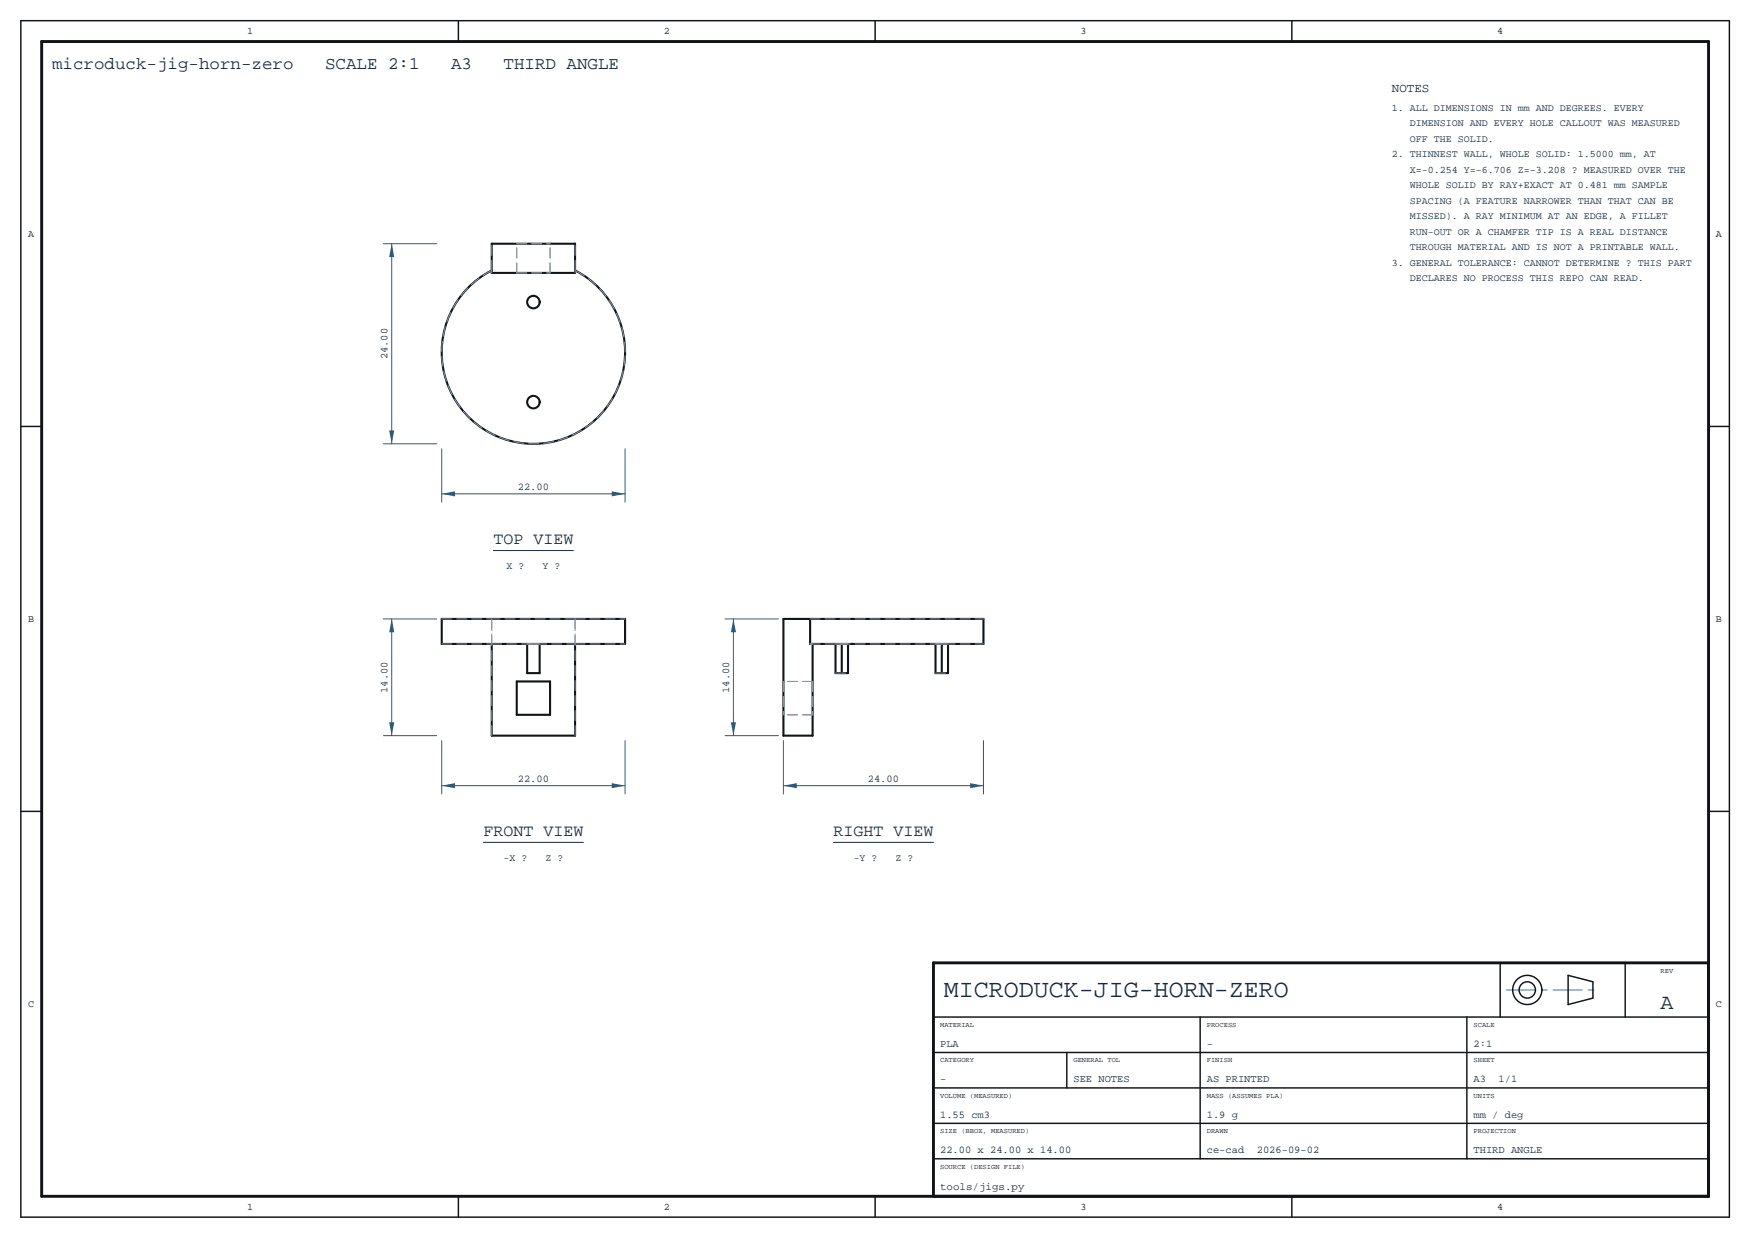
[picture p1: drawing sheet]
<svg xmlns="http://www.w3.org/2000/svg" width="420mm" height="297mm" viewBox="0 0 420 297" stroke-linecap="round" stroke-linejoin="round" font-family="sans-serif">
<defs><g id="words">
<text font-size="6" fill="#12283c" x="226.5" y="239.2">MICRODUCK-JIG-HORN-ZERO</text>
<text font-size="5.2" fill="#12283c" x="398.5" y="242">A</text>
<g font-size="4.2" fill="#12283c">
<text x="12.5" y="16.5">microduck-jig-horn-zero</text>
<text x="78" y="16.5">SCALE 2:1</text>
<text x="108.3" y="16.5">A3</text>
<text x="120.9" y="16.5">THIRD ANGLE</text>
</g>
<g font-size="4" fill="#12283c">
<text x="118.4" y="130.5">TOP VIEW</text>
<text x="116" y="200.5">FRONT VIEW</text>
<text x="200" y="200.5">RIGHT VIEW</text>
</g>
<text font-size="3" fill="#12283c" x="334" y="22">NOTES</text>
<text font-size="2.6" fill="#12283c" x="225.6" y="285.6">tools/jigs.py</text>
<g font-size="2.5" fill="#12283c">
<text x="93" y="86.2" transform="rotate(-90 93 86.2)">24.00</text>
<text x="124.3" y="117.5">22.00</text>
<text x="93" y="166.2" transform="rotate(-90 93 166.2)">14.00</text>
<text x="175" y="166.2" transform="rotate(-90 175 166.2)">14.00</text>
<text x="124.3" y="187.5">22.00</text>
<text x="208.3" y="187.5">24.00</text>
<text x="225.6" y="251.1">PLA</text>
<text x="289.6" y="251.1">-</text>
<text x="353.6" y="251.1">2:1</text>
<text x="225.6" y="259.6">-</text>
<text x="257.6" y="259.6">SEE NOTES</text>
<text x="289.6" y="259.6">AS PRINTED</text>
<text x="353.6" y="259.6">A3</text>
<text x="359.6" y="259.6">1/1</text>
<text x="225.6" y="268.1">1.55 cm3</text>
<text x="289.6" y="268.1">1.9 g</text>
<text x="353.6" y="268.1">mm / deg</text>
<text x="225.6" y="276.6">22.00 x 24.00 x 14.00</text>
<text x="289.6" y="276.6">ce-cad</text>
<text x="301.6" y="276.6">2026-09-02</text>
<text x="353.6" y="276.6">THIRD ANGLE</text>
</g>
<g font-size="2.4" fill="#101418">
<text x="59.3" y="8.1">1</text>
<text x="159.3" y="8.1">2</text>
<text x="259.3" y="8.1">3</text>
<text x="359.3" y="8.1">4</text>
<text x="6.8" y="56.8">A</text>
<text x="411.8" y="56.8">A</text>
<text x="6.8" y="149.2">B</text>
<text x="411.8" y="149.2">B</text>
<text x="6.8" y="241.5">C</text>
<text x="411.8" y="241.5">C</text>
<text x="59.3" y="290.2">1</text>
<text x="159.3" y="290.2">2</text>
<text x="259.3" y="290.2">3</text>
<text x="359.3" y="290.2">4</text>
</g>
<g font-size="2.4" fill="#12283c">
<text x="334" y="26.6">1. ALL DIMENSIONS IN mm AND DEGREES. EVERY</text>
<text x="338.4" y="30.3">DIMENSION AND EVERY HOLE CALLOUT WAS MEASURED</text>
<text x="338.4" y="34">OFF THE SOLID.</text>
<text x="334" y="37.7">2. THINNEST WALL, WHOLE SOLID: 1.5000 mm, AT</text>
<text x="338.4" y="41.4">X=-0.254 Y=-6.706 Z=-3.208 ? MEASURED OVER THE</text>
<text x="338.4" y="45.2">WHOLE SOLID BY RAY+EXACT AT 0.481 mm SAMPLE</text>
<text x="338.4" y="48.9">SPACING (A FEATURE NARROWER THAN THAT CAN BE</text>
<text x="338.4" y="52.6">MISSED). A RAY MINIMUM AT AN EDGE, A FILLET</text>
<text x="338.4" y="56.3">RUN-OUT OR A CHAMFER TIP IS A REAL DISTANCE</text>
<text x="334" y="63.8">3. GENERAL TOLERANCE: CANNOT DETERMINE ? THIS PART</text>
<text x="338.4" y="60.1">THROUGH MATERIAL AND IS NOT A PRINTABLE WALL.</text>
<text x="338.4" y="67.5">DECLARES NO PROCESS THIS REPO CAN READ.</text>
<text x="121.5" y="136.5">X ?</text>
<text x="130.2" y="136.5">Y ?</text>
<text x="120.8" y="206.5">-X ?</text>
<text x="130.9" y="206.5">Z ?</text>
<text x="204.8" y="206.5">-Y ?</text>
<text x="214.9" y="206.5">Z ?</text>
</g>
<g font-size="1.7" fill="#101418">
<text x="398.5" y="233.4">REV</text>
<text x="225.6" y="246.4">MATERIAL</text>
<text x="289.6" y="246.4">PROCESS</text>
<text x="353.6" y="246.4">SCALE</text>
<text x="225.6" y="254.9">CATEGORY</text>
<text x="257.6" y="254.9">GENERAL TOL</text>
<text x="289.6" y="254.9">FINISH</text>
<text x="353.6" y="254.9">SHEET</text>
<text x="225.6" y="263.4">VOLUME (MEASURED)</text>
<text x="289.6" y="263.4">MASS (ASSUMES PLA)</text>
<text x="353.6" y="263.4">UNITS</text>
<text x="225.6" y="271.9">SIZE (BBOX, MEASURED)</text>
<text x="289.6" y="271.9">DRAWN</text>
<text x="353.6" y="271.9">PROJECTION</text>
<text x="225.6" y="280.4">SOURCE (DESIGN FILE)</text>
</g>
</g></defs>
<g fill="none" stroke="#101418" stroke-width=".5">
<path d="M118 58.5h20v7h-20zM118 64.9a22 22 0 0 0-7.1 33.4 22 22 0 0 0 34.2 0 22 22 0 0 0-7.1-33.4M106 148.5h44v6h-44zM118 154.5v22h20v-22M126.5 154.5v7h3v-7M194.4 148.5v6h41.6v-6h-48v28h7v-22M200.5 154.5v7h3v-7M202 154.5v7M224.5 154.5v7h3v-7M226 154.5v7M124 163.5h8v8h-8z"/>
<circle cx="128" cy="72.5" r="1.5"/>
<circle cx="128" cy="96.5" r="1.5"/>
</g>
<g fill="none" stroke="#8892a0" stroke-width=".25" stroke-dasharray="2.4 1.2">
<path d="M124 58.5h8M118 65.5v-.6M118 64.9v-6.4M118 64.9a22 22 0 0 0-1.5 38.3 22 22 0 0 0 33.5-18.7M124 65.5h8M124 65.5v-7M132 65.5v-7M138 65.5v-.6M138 64.9v-6.4M150 84.5a22 22 0 0 0-12-19.6M106 154.5h12M106 148.5h12"/>
<path d="M118 154.5h20M118 154.5v-6M126.5 154.5h3M129.5 154.5h-3M138 154.5h12M138 154.5v-6M138 148.5h12M138 148.5h-20M194.4 154.5h41.6M194.4 148.5h41.6M195 154.5h-.6M200.5 154.5h1.5"/>
<path d="M202 154.5h1.5M202 154.5h-1.5M203.5 154.5h-1.5M224.5 154.5h3M226 154.5h-1.5M227.5 154.5h-1.5M118 176.5v-28M138 176.5v-28M188 163.5v8M195 163.5v8M195 163.5h-7M195 171.5h-7"/>
<path d="M200.5 161.5h3M224.5 161.5h3"/>
</g>
<path d="M361.5 237.5h22.3" fill="none" stroke="#3a7d8c" stroke-width=".24" stroke-dasharray="7 1.4 1.4 1.4"/>
<path d="M106 177.7v12.8M150 177.7v12.8M106 188.5h44" fill="none" stroke="#1d5c8a" stroke-width=".24"/>
<g fill="#1d5c8a">
<path d="M106 188.5l3.2-.6v1.2z"/>
<path d="M146.8 187.9l3.2 .6-3.2 .6z"/>
</g>
<path d="M92 148.5h12.8M94 148.5v28M92 176.5h12.8" fill="none" stroke="#1d5c8a" stroke-width=".24"/>
<g fill="#1d5c8a">
<path d="M93.4 173.3h1.2l-.6 3.2z"/>
<path d="M94 148.5l.6 3.2h-1.2z"/>
</g>
<path d="M106 107.7v12.8M106 118.5h44M150 107.7v12.8" fill="none" stroke="#1d5c8a" stroke-width=".24"/>
<g fill="#1d5c8a">
<path d="M106 118.5l3.2-.6v1.2z"/>
<path d="M146.8 117.9l3.2 .6-3.2 .6z"/>
</g>
<path d="M92 58.5h12.8M94 58.5v48M92 106.5h12.8" fill="none" stroke="#1d5c8a" stroke-width=".24"/>
<g fill="#1d5c8a">
<path d="M93.4 103.3h1.2l-.6 3.2z"/>
<path d="M94 58.5l.6 3.2h-1.2z"/>
</g>
<path d="M188 177.7v12.8M236 177.7v12.8M188 188.5h48" fill="none" stroke="#1d5c8a" stroke-width=".24"/>
<g fill="#1d5c8a">
<path d="M188 188.5l3.2-.6v1.2z"/>
<path d="M232.8 187.9l3.2 .6-3.2 .6z"/>
</g>
<path d="M174 148.5h12.8M176 148.5v28M174 176.5h12.8" fill="none" stroke="#1d5c8a" stroke-width=".24"/>
<g fill="#1d5c8a">
<path d="M175.4 173.3h1.2l-.6 3.2z"/>
<path d="M176 148.5l.6 3.2h-1.2z"/>
</g>
<path d="M118.4 132.1h19.2M116 202.1h24M200 202.1h24" fill="none" stroke="#12283c" stroke-width=".24"/>
<path d="M10 10h400.1v277h-400.1zM410.1 231h-186.1v56" fill="none" stroke="#101418" stroke-width=".7"/>
<g fill="none" stroke="#101418" stroke-width=".35">
<path d="M5 5h410.1v287h-410.1zM110 5v5M210 5v5M310 5v5M5 102.3h5M410.1 102.3h5M5 194.7h5M410.1 194.7h5M360 231v13M376.3 234l6 1.5v4l-6 1.5zM390 231v13M224 244h186.1"/>
<path d="M224 252.5h186.1M256 252.5v8.5M288 244v34M352 244v34M224 278h186.1M224 269.5h186.1M224 261h186.1M110 287v5M210 287v5M310 287v5"/>
<circle cx="366.5" cy="237.5" r="3.5"/>
<circle cx="366.5" cy="237.5" r="1.96"/>
</g>
<use href="#words"/>
</svg>
